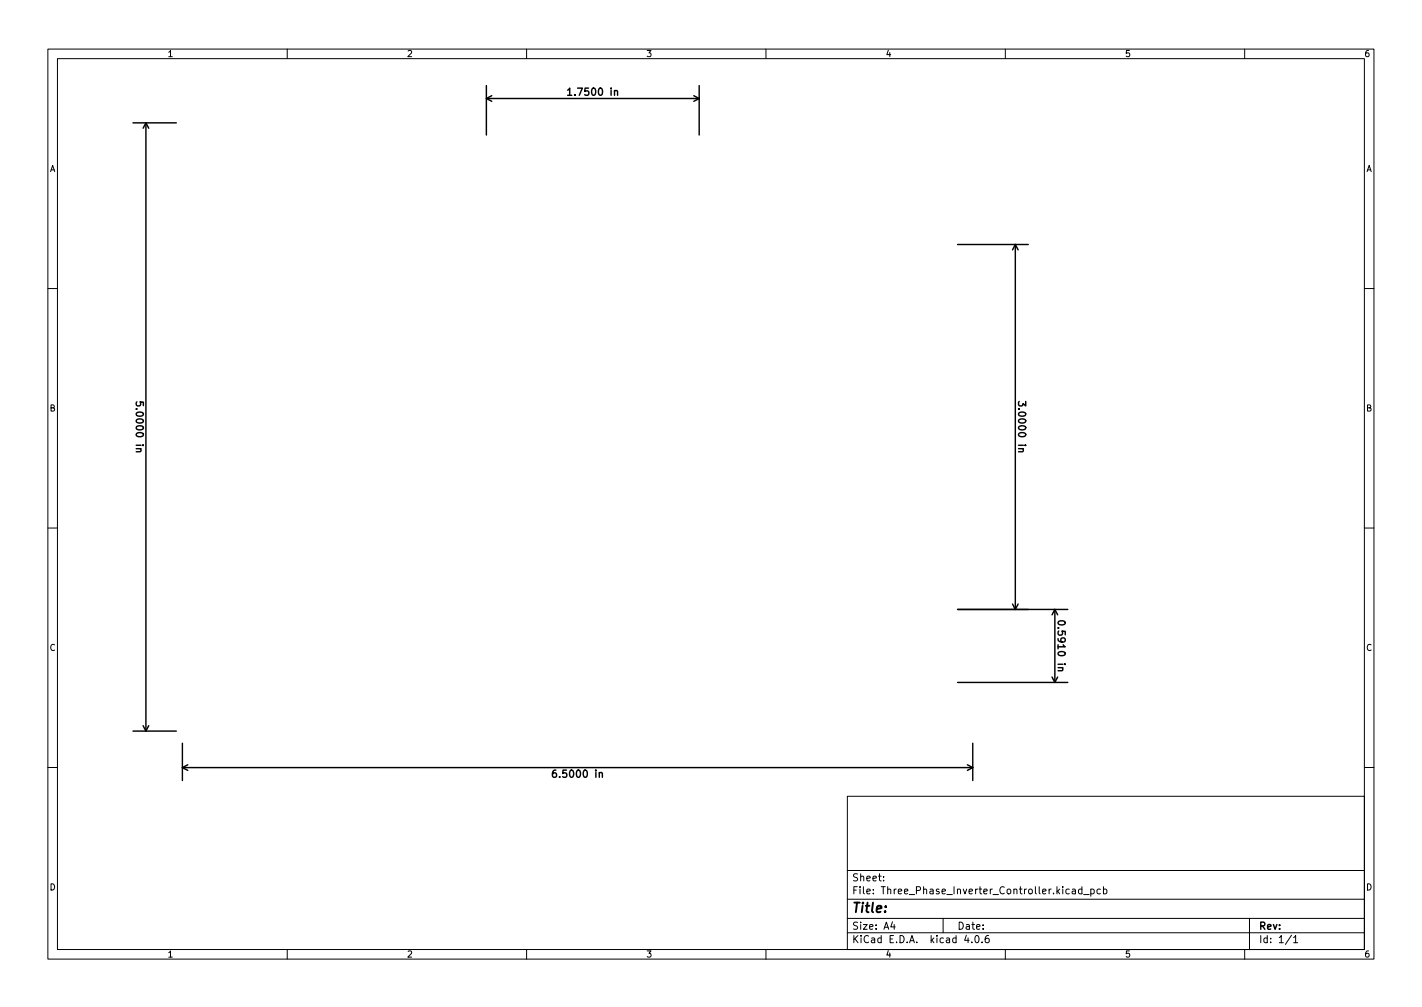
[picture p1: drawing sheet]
<svg xmlns="http://www.w3.org/2000/svg" width="297mm" height="210mm" viewBox="0 0 297 210" stroke-linecap="round" stroke-linejoin="round" font-family="sans-serif">
<defs><g id="words">
<text font-size="2.8" x="178" y="190.6">Title:</text>
<g font-size="2.1">
<text x="119.4" y="20">1.7500 in</text>
<text x="28.4" y="84.7" transform="rotate(90 28.4 84.7)">5.0000 in</text>
<text x="212.7" y="84.7" transform="rotate(90 212.7 84.7)">3.0000 in</text>
<text x="220.9" y="130.5" transform="rotate(90 220.9 130.5)">0.5910 in</text>
<text x="116.2" y="162.4">6.5000 in</text>
<text x="178" y="184">Sheet:</text>
<text x="178" y="186.7">File: Three_Phase_Inverter_Controller.kicad_pcb</text>
<text x="178" y="196.9">KiCad E.D.A. kicad 4.0.6</text>
<text x="178" y="194.1">Size: A4</text>
<text x="200" y="194.1">Date:</text>
<text x="263" y="194.1">Rev:</text>
<text x="263" y="196.9">Id: 1/1</text>
</g>
<g font-size="1.8">
<text x="35" y="11.9">1</text>
<text x="85" y="11.9">2</text>
<text x="135" y="11.9">3</text>
<text x="185" y="11.9">4</text>
<text x="235" y="11.9">5</text>
<text x="285" y="11.9">6</text>
<text x="10.3" y="35.9">A</text>
<text x="285.3" y="35.9">A</text>
<text x="10.3" y="85.9">B</text>
<text x="285.3" y="85.9">B</text>
<text x="10.3" y="135.9">C</text>
<text x="285.3" y="135.9">C</text>
<text x="10.3" y="185.9">D</text>
<text x="285.3" y="185.9">D</text>
<text x="35" y="199.9">1</text>
<text x="85" y="199.9">2</text>
<text x="135" y="199.9">3</text>
<text x="185" y="199.9">4</text>
<text x="235" y="199.9">5</text>
<text x="285" y="199.9">6</text>
</g>
</g></defs>
<g fill="none" stroke="#000" stroke-width=".21">
<path d="M10 10.2h277v190.1h-277zM12 12.2h273v186.1h-273zM60 10.2v2M110 10.2v2M160 10.2v2M210 10.2v2M260 10.2v2M10 60.2h2M285 60.2h2M10 110.2h2M285 110.2h2M10 160.2h2"/>
<path d="M177 166.3h108v32h-108zM285 160.2h2M60 198.3v2M110 198.3v2M160 198.3v2M177 194.8h108M177 191.8h108M177 187.8h108M177 181.8h108M184.6 183.8v.1M184.6 183v.1M186.4 192.5l-.3 1h.9"/>
<path d="M186.8 193v1M197 191.8v3M201.9 195.3l-.4 1h.9M203 196.7v.1M203.9 195.4l.1-.1a.8 .8 0 0 1 .5 .8 .8 .8 0 0 1-.5 .7 1 1 0 0 1-.1-1.4zM205.1 196.7v.1M206.5 195.3l-.4 .1a1.01 1.01 0 0 0 0 1.4l.5-.1v-.5l-.2-.3-.5 .1-.1 .2M210 198.3v2M224 185.7h.6v.9M224.6 186l-.5 .1-.2 .2 .2 .3h.5M226 185.7l-.4-.1-.3 .3 .1 .7h.6M226 185.1v1.5"/>
<path d="M226.4 186.8h1.1M227.9 185.7l.4-.1 .3 .3-.2 .7h-.5M227.9 185.6v1.5M229.9 185.7l-.5-.1-.3 .3 .2 .7h.6M230.5 185.7l.4-.1 .3 .3-.1 .7h-.6M230.5 185.1v1.5M260 198.3v2M261 191.8v6.5M269.8 195.3l-1.3 1.9M270.2 195.8l.4-.5v1.5M270.2 196.8h.9"/>
</g>
<g fill="none" stroke="#000" stroke-width=".3">
<path d="M101.6 17.9v10.3M102.7 20l-1.1 .6M118.6 18.8l.4-.4v1.5M118.6 19.9h.8M128.4 19l.2-.1 .3 .1 .1 .9M144.9 20l1.1 .6M146 17.9v10.3M27.8 25.6h9M30.5 25.6v127M30.5 25.6l-.6 1.2M30.5 25.6l.6 1.2M101.6 20.6h44.4"/>
<path d="M101.6 20.6l1.1 .6M146 20.6l-1.1 .6M200 51h14.8M212.1 51v76.2M212.1 51l-.6 1.2M212.1 51l.6 1.2M28.6 83.9l-.1 .2 .1 .6 .5 .1 .2-.2 .1-.5-.2-.2 .8 .1v.7M29.3 93.7l.2 .2-.1 .4h-.9M212.9 83.8l-.1 .7 .2 .3 .5-.1 .2-.4 .6 .5v-1M213.6 93.7l.2 .2-.1 .4h-.9M200 127.2h23M211.5 126.1l.6 1.1"/>
<path d="M212.7 126.1l-.6 1.1M220.3 127.2v15.3M220.3 127.2l-.5 1.2M220.3 127.2l.6 1.2M221.1 129.8a.89 .89 0 0 1 1.4 .3 .85 .85 0 0 1-1.5-.1zM221.9 139.4l.1 .2-.1 .4h-.9M27.8 152.6h9M29.9 151.5l.6 1.1M31.1 151.5l-.6 1.1M38.1 155.2v7.8M39.2 159.7l-1.1 .6M200 142.5h23"/>
<path d="M202.1 159.7l1.1 .6M203.2 155.2v7.8M219.8 141.4l.5 1.1M220.9 141.4l-.6 1.1M38.1 160.3h165.1M38.1 160.3l1.1 .6M116.1 160.8l-.4 .1a1.01 1.01 0 0 0 0 1.4l.5-.1 .1-.5-.3-.3h-.5l-.1 .3M125.2 161.4l.2-.1 .4 .1v.9M203.2 160.3l-1.1 .6"/>
</g>
<use href="#words"/>
</svg>
